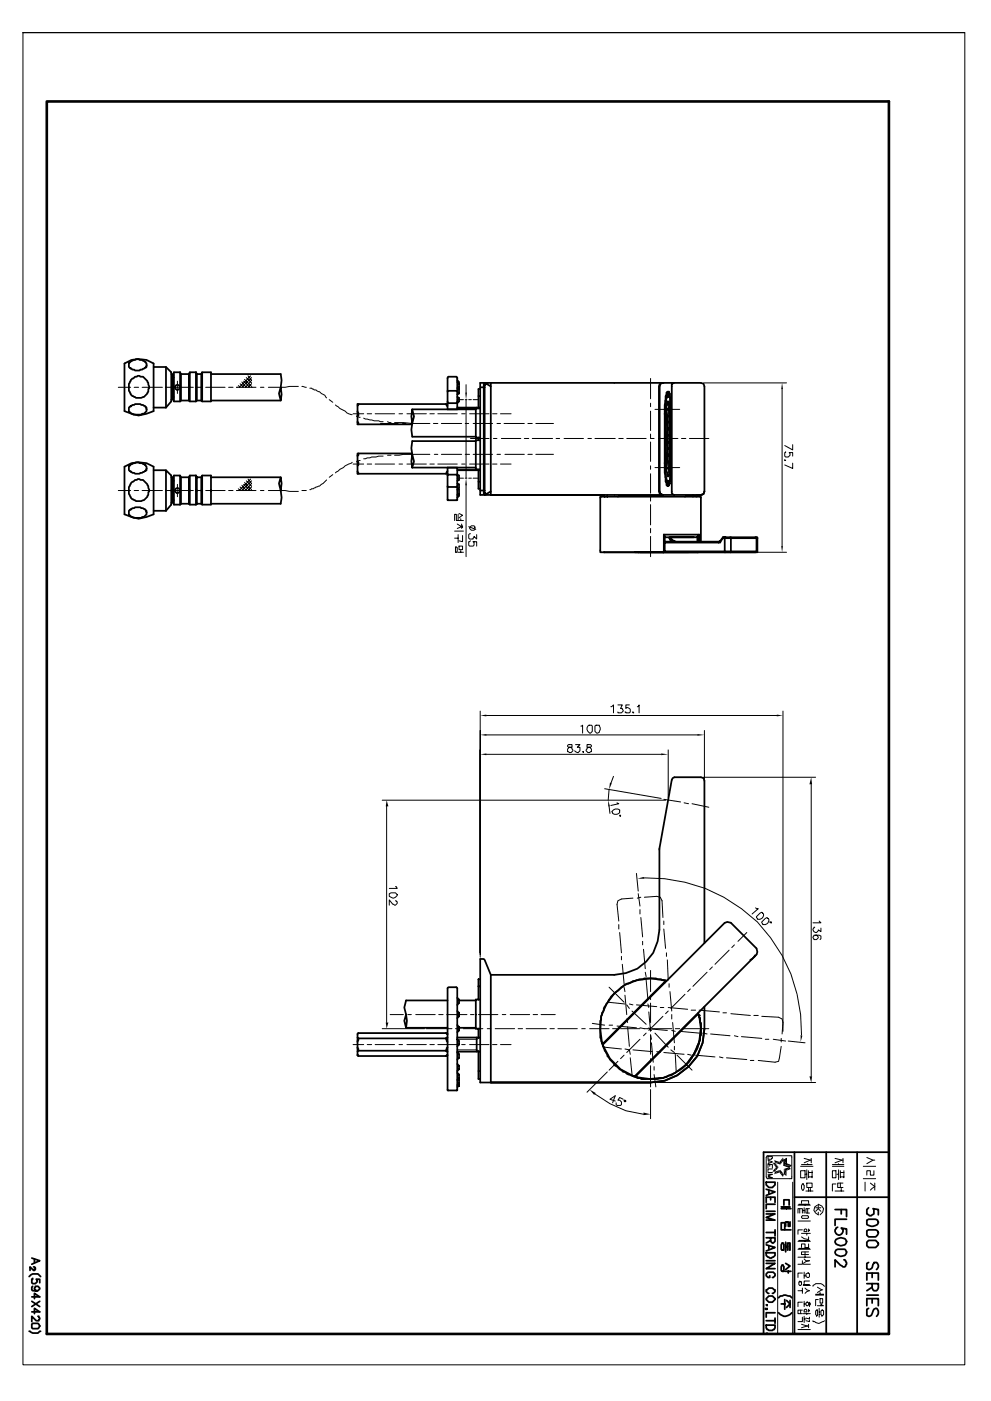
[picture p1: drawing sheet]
<svg xmlns="http://www.w3.org/2000/svg" width="297mm" height="420mm" viewBox="0 0 297 420" stroke-linecap="round" stroke-linejoin="round" font-family="sans-serif">
<g fill="none" stroke="#000" stroke-width=".3">
<path d="M6.9 9.8h282.3v399.5h-282.3zM6.9 9.8h282.3M35.5 116.2h3.7M40.2 116.2h1.3M42.6 116.2h6.1M49.7 116.2h1.4M52.1 116.2h5.8M53.2 114.3v1.3M53.2 115.9v.5M53.2 116.7v1.3M59.3 116.2h1M61.6 116.2h5.9"/>
<path d="M68.5 116.2h1.3M70.9 116.2h5.8M71.4 115.6l.6 .6M72 115.1l1 1.1M72.5 114.6l1.3 1.6M73 114.3l1.9 1.9M73.3 113.8l2.1 2.1M73.8 113.2l1.6 1.6M74.3 112.7l1.1 1.3-1.8 2.2M75.1 112.7l-3.4 3.5M75.4 115.1l-1.1 1.1M75.4 113.2l-2.9 3"/>
<path d="M78.1 116.2h1M89.4 115.9l-9 .3M90.5 115.9l1.3 .3M92.9 116.4h.5l.8 .5h.5l1.1 .6 1.6 1 .5 .8M98.7 119.9l1 .7M137.1 119.9h1.8M139.4 119.9h.6M139.7 115.4v2.3M139.7 119.9v23.5M140.5 119.9h.8M141.8 119.9h1.6M195 113.5v6.1"/>
<path d="M210.9 114.8h24.8M234.4 116.7v47.1M100.5 121.4l1.4 1.1 1.6 .8a3 3 0 0 0 2.1 1.1M105.6 138.6l-2.1 1.1-3 2.1M105.8 124.1h3.2M105.8 139.2h3.2M106.9 124.9l1 .2M107.9 138.1l-1 .3M109 125.4l3.2 .8 2.6 .3M110.1 124.1h1.3M110.1 139.2h1.3M112.4 124.1h5.9"/>
<path d="M112.4 139.2h5.9M114 127h5.3M114.8 136.8l-3.4 .3-2.4 .5M116.2 136.5h1M116.2 126.5l1 .2M118.3 126.7l5.3 .3M119.6 124.1h1M119.6 139.2h1M120.6 127h1.1M122 124.1h5.8M122 139.2h5.8M123 127h5.9"/>
<path d="M128.9 136.3a53.2 53.2 0 0 0-10.6 .2M128.9 124.1h1.3M128.9 139.2h1.3M129.9 127h1.3M130.2 136.3h1M131.2 124.1h5.9M131.2 139.2h5.9M132.3 136.3h6.1M132.3 127h6.1M138.4 124.1h1M138.4 139.2h1M139.4 136.3h1.4"/>
<path d="M139.4 127h1.1M140.8 124.1h5.8M140.8 139.2h5.8M141 131.5h5.6M141.8 136.3h5.8M141.8 127h5.8M143.9 122.2l-1 .3h-5.8M147.6 124.1h1.4M147.6 139.2h1.4M147.9 131.5h1.1M149 136.3h1M149 127h1"/>
<path d="M150 124.1h3.2M150 139.2h3.2M150.3 131.5h5.8M151.1 127h6.1M151.3 136.3h5.9M157.2 131.5h1.3M158.2 136.3h1.3M158.2 127h1.3M159.5 131.5h6.1M160.6 136.3h5.3M160.6 127h5.3M166.7 131.5h1"/>
<path d="M169.1 131.5h5.8M176.2 131.5h1.1M178.3 131.5h6.1M185.5 131.5h1.3M187.9 131.5h5.8M195 130.2v1.3h1.1M195 120.9v1.1M195 123.3v5.8M195 132.6v5.8M195 139.7v1.1M196.3 122.8h7.4M197.4 131.5h5.8"/>
<path d="M204.3 131.5h1.3M206.6 131.5h5.9M235.2 137.8l.3 .3h-.3zM235.5 135.5v.2h-.3v1.1l.3 .3h.8l.5-.6v-.5l-.3-.3h1.1v1.1M237.6 133.4v1.5l-2.4-1.3M237.6 138.9v1.6l-2.4-1.1M35.5 147.1h3.7M40.2 147.1h1.3M42.6 147.1h6.1M49.7 147.1h1.4M52.1 147.1h5.8M53.2 145.3v1.3"/>
<path d="M53.2 146.8v.6M53.2 147.6v1.4M59.3 147.1h1M61.6 147.1h5.9M68.5 147.1h1.3M70.9 147.1h5.8M71.4 146.6l.6 .5M72 146.1l1 1M72.5 145.5l1.3 1.6M73 145.3l1.9 1.8M73.3 144.7l2.1 2.1M73.8 144.2l1.6 1.6"/>
<path d="M74.3 143.7l1.1 1.3-1.8 2.1M75.1 143.7l-3.4 3.4M75.4 146.1l-1.1 1M75.4 144.2l-2.9 2.9M78.1 147.1h1M80.4 147.1l9 .3M90.5 147.1h1.3M97.9 143.9l-2.1 1.9-2.9 1M99.7 142.3l-1 .8M136.3 156.1v-1.8h.5v1.8h.5M136.3 159.3h2.6M137.1 157.2l1.3 .8-1.3 .5"/>
<path d="M137.1 140.8h5.8l1 .2M137.1 143.4h1.8M137.3 154.3v1.8h1.6M137.6 154l1 .5-1 .8M138.1 155.6v.5M138.4 157.2v1.3M138.6 157.7v.5M139.4 143.4h.6M139.7 145.5v21.5M140.5 143.4h.8M140.5 158l2.1 .8M140.8 158.2l.5-.5h.8a.94 .94 0 0 1 0 1.3h-.8z"/>
<path d="M141.8 143.4h1.6M195 142.1v5.8M195 149v1.3M195 151.3v6.1M195 158.5v1.3M196.3 140.2h7.4M136.3 161.4h1M136.5 164l.6 .3v1.1l-.3 .2h-.3zM136.8 165.6h.3M137.3 160.3v2.4M137.3 165.6h1.6M137.6 163.8h1v1h-1z"/>
<path d="M138.1 165.1v.5M138.6 160.6v1.9l-1-.3M141 160.1l-.5 .2v1.1l.3 .3h1l.3-.8 .8 .8v-1.4M141 162.2l-.5 .3v1l.3 .3h1l.3-.3v-1h-.3h1.1v1.3M195 160.9v6.1M227 165.6h8.7M143.9 213.3v73.8M145.8 214.6h87M174.1 217.8l.5-.3v2.4M176.2 217.8a.94 .94 0 0 1 1.3 0v1.5l-.5 .6a1.36 1.36 0 0 1-.8-2.1zM178.3 217.8l.3-.3h1.1a1.64 1.64 0 0 1-.6 2.4l-.8-.6zM183.1 211.9l.8-.5v2.4"/>
<path d="M185.2 211.4h1.3l-.5 1.1h.5l.3 .5-.5 .8h-1.1v-.3M188.6 211.4h-1v1.1l.3-.3 .7 .3 .3 .2v.8l-.3 .3h-1v-.3h-.3M189.7 213.5l.3 .3h-.3zM191 211.9h.3l.3-.5v2.4M211.1 219.1v14.5M234.7 213.3v96M114.6 240h84.9M145.8 226.2h52.4M145.8 220.4h63.2M170.4 223.3l-.3 .5 1.3 .6 .3 .5-.5 .8-1.1-.3v-.8l.6-.5h.7v-.8zM172.5 223.3h1.3l-.8 .8h.8v1.1l-.5 .5-1.1-.5M174.6 225.4h.3v.3z"/>
<path d="M175.9 223.3v.8h.8l.6 .5v.8l-.6 .3h-.5l-.5-.8 .2-.5 1.1-.3 .3-.5-.3-.3zM181.2 236.5l17 2.9M182.6 236.8l-.3 3.2M183.9 232.8l-.8 2.1M199 239.7l5 .8M200.3 224.9v14.3M210.9 233.1h33.6M243.2 235.2v87.6M115.9 241.8v64.9M182.6 241.8l.2 2.1M183.4 243.4a1.64 1.64 0 0 1 2.3-.5v.8a1.51 1.51 0 0 1-2.1 .2zM184.9 240.8l.6 .2-2.4 .6"/>
<path d="M185.7 244.5h.3v.2h-.3zM205.1 240.8l1.3 .2M207.4 241l5.1 1.1M116.7 268l.5-.2h1.3l.6 .5a1.38 1.38 0 0 1-1.4 1l-1-.5zM118.5 265.9h.3l.3 .5h-2.4M118.5 270.1l.6 .3v.5l-.8 .6-.6-.3-1-1.3v1.6M185.5 277.3v1.3M185.7 279.7l.6 6.1M189.7 269.3l-3.4 .3-1.1 .5-.3 1.1 .6 5M190.8 261.9l.5 5.3M191.3 268l.5 3.7M191.8 272.8v1.3"/>
<path d="M192.1 275.2l.5 5.8M192.1 269.1l-1.1 .2M192.9 263.3a46.7 46.7 0 0 1 34.1 13.2 46.7 46.7 0 0 1 13.2 33.9M193.1 269.1l3.7-.3 1.1 .3 .5 1 .3 5.1M199 278.6l.5 5.8M199 276.2v1.1M223.8 279.7l-2.6 2.6M226.5 272.3l.2 .2h.6l-1.9 1.6M226.7 274.9l1.1-1.1 .5-.2 .3 .2a1.13 1.13 0 0 1 .2 1.2 1.13 1.13 0 0 1-1 .7h-.8zM228.3 276.5l1.1-1.1 .5-.2 .3 .2a1.13 1.13 0 0 1 .2 1.2 1.13 1.13 0 0 1-1 .7h-.8zM230.7 276.5h.5v.3zM244.2 278.1h-.3l-.2 .8 .2 .5 .6 .3h.2l.6-.8 .8 .5v-1.1"/>
<path d="M245.5 276.2l.6 .6h-2.4M182.6 296.1l4.5 4.5M186.3 286.8v1.1M186.5 289.2l.6 5.8M187.1 296.1l.2 1.3M187.3 298.4l.6 5.9M192.6 282.3v1.1M192.9 284.7l.5 5.8M193.4 291.6l.3 1.3M193.7 294l.5 5.8M195 291v6.4M195 298.4v1.4"/>
<path d="M199.8 285.8v1M200 287.9l.3 6.1M200.6 295v1.1M200.8 297.4l.5 5.8M205.3 298.2l-4.2 4.2M206.9 296.6l-.8 .8M211.9 291.6l-4.2 4.2M213.5 290l-.8 .8M218.5 285l-4.2 4.2M220.1 283.4l-.8 .8M244.5 280.5l.8 .5v.3l-.6 .5h-.8l-.2-.5 .2-.8h1.6l.6 .2v.8l-.3 .3M105.8 313.3h3.2"/>
<path d="M110.1 313.3h1.3M112.4 313.3h5.9M114.6 308.5h12.7M116.9 304.3h4M119.6 313.3h1M122 313.3h5.8M122.2 304.3h1.1M124.6 304.3h5.8M127.8 308.5h7.7M128.9 313.3h1.3M131.2 313.3h5.9M131.5 304.3h1.3"/>
<path d="M133.9 304.3h6.1M136.5 308.5h1.3M137.1 314.9h5.8l1 .5M138.4 313.3h1M138.9 308.5h5.8M140.8 313.3h5.8M141 304.3h1.1M143.4 304.3h5.8M143.9 311.1l-1 .6h-5.8M146 308.5h1.1M147.6 313.3h1.4M148.4 308.5h5.9"/>
<path d="M150 313.3h3.2M150.5 304.3h1.1M152.9 304.3h5.8M155.3 308.5h1.3M157.7 308.5h6.1M159.8 304.3h1.3M162.2 304.3h4.2M164.8 308.5h1.4M167.2 308.5h5.8M174.4 308.5h1M176.7 308.5h5.9M177.5 306.9l3.7 .5"/>
<path d="M181.2 314.1l5.1 .5M182.3 300.6l5 .5M182.6 307.4h1M183.6 308.5h1.3M184.9 307.7l5.9 .5M185.2 318.3l-2.6 2.6M186 308.5h5.8M187.1 316.4l-1.1 1.1M187.3 314.6l1.3 .3 .3 1.3M187.9 305.6l.2 1.1M187.9 301.4l.7 1M188.1 308l.5 5.8"/>
<path d="M188.6 301.1l1.1 .3M188.9 317.2l.5 5.1M189.4 303.2l4.3 4M189.7 314.9l5.8 .5M190.8 301.4l6 .5M191.8 308.2l8.2 .8M191.8 311.7l-3.9 3.9M193.7 309.8l-.8 .8M194.2 301.1l.3 1.1M194.5 303.5l.5 5.8M194.5 308.2l.8 .8M195 300.8v5.9"/>
<path d="M195 308v1M195 317.5v1.1M195 319.6v6.4M195.3 311.7l-.3-1.3v5.8M195.3 312.7l.5 5.9M195.5 308.5h5.8M196.1 319.9v1M196.3 309.8l4 4.3M196.8 315.4l1.1 .2M197.9 302.2h1.1M198.7 304.8l-4.2 4.2M199 315.6l6.1 .6"/>
<path d="M200.3 302.2l5.8 .5M200.3 303.2l-.8 .8M201.1 314.9l1 .7M201.3 309l1.1 .3M201.3 304.3v1.3M201.6 306.7l.5 6M202.1 313.8v1.1M202.4 308.5h1.3M202.4 316.2l.3 5M202.9 316.4l4.5 4.5M203.7 309.3l5.8 .5M204.8 308.5h7.7"/>
<path d="M206.1 316.2l1.1 .2M207.2 302.9h1.3M208.5 316.4l5.8 .6M209.5 302.9l6.1 .6M210.6 309.8l1.3 .3M213 310.1l5.8 .5M215.6 317l1.1 .2M216.7 303.7h1.1M217.8 317.2l6 .6M219.1 304l5.8 .5M220.1 310.6l1.1 .3M222.2 310.9l6.1 .5"/>
<path d="M224.9 318h1.1M226 304.5h1.3M228.3 304.8l5.1 .3 1 .5 .3 1.1-.3 3.4M229.4 311.7h1.1M231.8 311.7l3.7 .5M234.2 313.8l-.8 4.5-1.1 .3-5-.6M234.2 311.4v1.1M236.3 312.2l5 .5M178.3 328.1l4.5 2.9 4.8 2.1 5.3 1.1M182 321.5l-6.1 6.1M184.4 330.2l-1.6-.5 1.6-1.1-.8 2.1M186.8 329.7l-1.1-.6-.5 .8h.5l.6 .6v.8l-.3 .2h-1.1l-.2-.2v-.6"/>
<path d="M187.1 329.9l.5 .3-.3 .3zM195 326.8v8.7M195.5 324.6h49M196.1 322.3l.5 3.7M229.9 346.6h7.4v6.9h-7.4l-.2-.5v-5.9zM230.2 346.9h1.3v.5h-.3v.3h-1zM230.2 347.9l1.3 .6-1.3 .5M230.2 350.3v-1.1h1.3v1.1M230.2 352.2h1.3l-1.3 .5 1.3 .5h-1.3M230.2 351.6h1.3M230.5 348.2v.5M230.7 349.2v.6"/>
<path d="M231.5 350.6h-1.3v.8M233.1 354.5v45.5M234.9 347.9l.8-.5v1.6l1.4 .5-.6 .5-1.6-.5zM237.6 354.5v45.5M240 351.1h1.3v2.1h-1.3zM240 349.8h3.7M240.2 349.2h3.2M240.5 355.1h.3l.2 .5v.8l-.2 .5h-.3l-.3-.5v-.8zM240.5 355.1h.3M241 347.4l1.9 .5M241.3 352.2h.5M241.6 357.2h2.1"/>
<path d="M241.8 354.8h1.6v1.3h-1.6zM241.8 350.8v2.9M242.1 349v.2M242.4 351.6h1M242.4 353h1M242.4 351.1v2.1M242.4 356.4v.8M242.9 356.4v.8M243.2 347.9l-2.2 .8M243.2 347.4v1.3M243.4 351.1v2.1M249.5 351.1h1.1v2.1h-1.1z"/>
<path d="M249.5 349.2h3.4M249.5 349.8h3.4M250.3 357.2h2.6M250.3 347.4l2.1 .5M250.6 355.1h-1.1v2.1M250.8 352.2h.6M251.4 349v.2M251.4 350.8v2.9M251.9 351.6h1M251.9 353h1M251.9 351.1v2.1M251.9 354.8v1.3"/>
<path d="M252.1 356.4v.8M252.7 347.9l-2.4 .8M252.7 354.8h-1.6v1.3h1.6M252.7 347.4v1.3M252.9 351.1v2.1M258.8 349.8h3.7M258.8 353.5h3.7M259.3 354.5v2.7M259.8 347.1l1.9 .8h.5M260.9 354.8l1.3 1.1-1.3 1M261.7 347.9l-1.9 1.1M261.9 351.1v1.3h-1v-1.3h-1.1v1.3"/>
<path d="M262.2 354.8v2.1M239.2 363.8v-1.3h1.3v1.3M239.2 361.4h3.7M239.2 366.2h3.7M239.2 372.3h3.7M239.2 374.6h3.7M239.2 377h3.7M239.4 361.2h3.2M239.4 372h3.2M239.4 374.4h3.2M239.7 362.5v1.3M240.2 360.9v-.8h2.2v.8"/>
<path d="M240.2 370.9l.8 .6 1.4 .2v-.8M240.2 369.9h2.7M240.5 364.6h1.6l.3 .5a2.25 2.25 0 0 1-2.2 0zM240.5 368.8h-1.3v1.4M240.5 378.1v1h-1.3M240.5 363h.5M240.8 379.1h2.1M241 368.8l.6-.2 .2 .2v.6h-.8zM241 377.6l.6 .5h1l-1 .3-.8 .5M241 362.2v1.6M241.3 361.2v.2M241.3 372v.3"/>
<path d="M241.3 374.1v.3M241.3 375.4v.8M241.3 376.5v.5M241.8 369.9v.5M242.1 362.5v1.3M242.4 373.1v1h-1.1v-1h-1.1v1M242.4 375.4h-2.2v.8h2.2M242.4 368.6v.8M242.6 362.5h-1v1.3h1M242.6 368.8v.3M244.5 362.2h1.6M245 361.4l-.8 .5-.3 1.1 .6 .8 .8 .5v-.8"/>
<path d="M245.3 361.9v-.7l1 .5 .6 .8-.3 1-.8 .8M245.3 362.2v.3l.8 .8M245.3 362.5l-.8 .8M239.2 387.1h1.3M239.2 398.7h3.7M239.4 384.4h.3v-.2l.5 .2v.8l-.2 .3-.6-.3zM240 392.9v1.1M240.2 397.1l1.9 .6M240.5 381.8h-1.3v1.3M240.5 390.5h-1.3v1.3M240.5 392.9h-1.3v1.1h1.3M240.5 395v1.3h-1.3"/>
<path d="M240.5 386.3v1.6M240.8 385.2h1.8M240.8 385.5h2.1M240.8 394h2.1M241 392.9l.6-.3 .2 .3v.5h-.8zM241 381.5v1.9M241 390.3v1.5M241 394.8v1.8M241 382.6h.6M241 391.1h.6M241 395.6h.6M241.3 386.3l.5 .5 .8 .3-.8 .2-.5 .6"/>
<path d="M241.6 382.1l.8-.3 .2 .3v.8l-.2 .2-.8-.2zM241.6 390.8l.5-.3 .3 .3v.5l-.6 .3-.2-.3zM241.8 385.2v.3M241.8 394v.2M241.8 390.5h.3M242.1 381.8h.3M242.4 397.7l-2.2 .5M242.4 392.6v.8M242.4 397.1v1.1M242.6 384.2h-1.6v.8M242.6 395v.6l-1-.3M242.6 395.8v.5l-1-.2"/>
<path d="M242.6 390.5v1.3M242.6 392.9v.3M242.9 390.8v.5M243.7 385.8v-.3l.8-.5h1.6l1 .8M243.7 396.1v.2h.5l1.1 .6 1.8-.8M244.5 393.2l.5-.3v1.6l-.3 .3-.2-.6zM244.5 388.1h2.4M244.5 388.4h2.4M244.7 392.9h.3M245 386l1.6 .8M245 391.6h1.9M245.3 389.7h-.8v1.9"/>
<path d="M245.5 392.4v2.6M245.5 393.4h.3M245.5 394.2h.3M245.8 389.5h.8v1.3h-.8zM245.8 387.6v.5M246.1 393.2l.2-.3 .6 .3v1l-.6 .6-.2-.6zM246.1 391.1v.5M246.3 386.8l-1.3 .8M246.3 391.1v.5M246.3 392.9h.3"/>
</g>
<g fill="none" stroke="#000" stroke-width=".53">
<path d="M37.3 109a7.9 7.9 0 0 1 8.7 0v14.3l-2.1 .8-2.4 .5-4.2-1.3zM38.6 108.7l.6-.2v-.3l1.3-.3 .2-.2h.8l.3 .2h.8l1.1 .6 .2 .5v1.1l-2.1 1h-1.3l-1.3-.5v-.3l-.6-.2zM39.2 114l1.3-1h.5l.3-.3 1.6 .3 1.6 1.8 .2 1.1v.5l-.2 .3a2.78 2.78 0 0 1-4.3 2.4 3.4 3.4 0 0 1-1-4.8zM46 110.1h3.7v12.1M49.7 110.1l1.6 1.6v8.7l-1.6 1.8M51.3 112.2h.3v1h.5M51.6 112.2v7.7M52.1 119.1h-.5v.8h-.3M54 111.7l.2 .5v7.9M54 111.7v8.7M54 111.7h-1.9v8.7h1.9M54.2 112.2h2.4"/>
<path d="M56.6 112.2v7.9M56.9 111.7v8.7M58.7 111.7h-1.8l-.3 .5M58.7 111.7v8.7M58.7 111.7l.3 .5M59 112.2v7.9M59 112.2h1.3M60.3 112.2l.3-.5v8.7M60.3 112.2v7.9M60.6 111.7h2.6v8.7h-2.6l-.3-.3M63.2 112.2h20.9l.3 1.8-.3 2.1M84.1 116.1l.3 2.2-.3 1.8-.5-2.1z"/>
<path d="M134.1 117.5v-.3h3v.3M137.1 114l.5 .6v.5M137.1 114.6l.5 .5M137.1 116.4l.5 .3v1.3l-.5 .3M137.1 119.1l.5 .2v1.1l-.5 .5M137.6 115.1v1l-.3 .3M143.4 118.8h.5M143.9 116.7h-.5v5.5M143.9 116.1h1.4M145.3 116.1v31M145.8 115.1v-.3h-.5l-.3 .3v33.1h.3v.2l.5-.2M145.8 115.1l-.5 .3v.7"/>
<path d="M145.8 115.1l1.3 .8M147.1 114.8v33.6h-3.2v-33.6h55.1M197.6 115.9v31.5v-31.5M197.6 115.9l.3-.8 .8-.3h11.4l.8 .3 .2 .8v31.5l-.2 .8-.8 .2M198.7 114.8h-.5l-.3 .6h-.3v.5M199.8 118.5v1.1l-.3 .5v2.7v-2.7l.3-1.6 .2-.2zM200 118.5v.6M200 118.5h.6M200 118.3h.6M200 118.3h.3M200.3 118.8l.3-.3v.3zM200.3 118v.3h-.3"/>
<path d="M200.3 118.8h-.3v.3M200.3 118v1.1h-.3M200.3 118.8h.3M200.3 118h.5M200.6 117.7v-.2h-.6v.2h-.2v.8l-.3 .3-.3 5.3M200.6 118l.2 .5v.8l.3 .3v4.5M200.6 118.3v.5l.2 .3v1.5l.3 .6v1.6M200.6 118.3v.2v-.2M200.6 117.7v.6M200.6 117.7l-.6 .3v.5M200.6 118.3h.2M202.1 114.8h-.5v.3h-.2v32.8l.7 .5"/>
<path d="M37.3 140a7.9 7.9 0 0 1 8.7 0v14.2l-2.1 .8-2.4 .6-4.2-1.4zM38.6 139.7h.3l.3-.5 1.3-.3 .2-.3h.8l.3 .3h.8l1.1 .5 .2 .6v1l-2.1 1.1h-1.3l-1.3-.6v-.2l-.6-.3zM38.9 122l1.6-.8h1.6l.2 .2a1.46 1.46 0 0 1 1.6 1.9l-.8 .8h-.5l-.3 .3h-2.3l-1.4-.8v-1.4zM46 122.2h3.7M56.6 120.1h-2.4l-.2 .3M56.6 120.1l.3 .3h1.8M60.3 120.1h-1.3l-.3 .3M63.2 120.1h20.9M107.2 126.5v.2h.2v.6M107.2 123.3l.2 .5v.8h-.2v.3M107.2 138.4v.2h.2v.8l-.2 .3M107.4 121.2l-.2 .5"/>
<path d="M107.4 136v.5h-.2v.3M123.6 136h-16.4v6.1h26.9M123.6 136.3l.5 2.1-.5 1.8-.3-1.8zM123.6 127l.5-2.1-.5-2.1-.3 2.1 .3 2.1-.3 1.8 .3 2.2h19M123.6 122.8h19M133.6 121.2l.3 .5h.2M134.1 122.8v-9.6l.3-.2h2.4l.3 .2v9.6M134.1 120.4l.3 .5h2.4l.3-.5M134.1 121.2h-26.9v6.1h16.4M137.1 122.2h6.8M142.6 132.3h-19l-.3 2.1 .3 1.9M142.9 122.2v.3"/>
<path d="M143.4 131.2v.8M143.9 122.5h-1.3v8.7h1.3M143.9 132h-1.3v8.8h1.3M199.2 138.9l.3 5.6 .3 .2v.8l.5 .3 .3-.3v-.5h-.6M199.2 124.1h.3M199.2 138.9h.3M199.2 124.1v14.8M199.5 122.8v17.4v-17.4M199.5 123.6v3.9M199.5 129.6v4M199.5 135.7v4M199.5 122.8h.8"/>
<path d="M199.5 127.3h.3M199.5 129.9h.3M199.5 133.3h.3M199.5 136h.3M199.5 139.4h.3M200.6 122.5v-1.9l-.6-.2v1l-.2 .3 .2 3.2v13.5l-.2 2.1M200.6 122.5h-.3v.5h.3M200.6 122.5v.5M200.6 123v19.6h-.3v.3h-.3l-.2-2.4M200.6 121.4v1.1M200.6 124.6h-.3v.3h.3M200.6 126.5h-.3v.2h.3"/>
<path d="M200.6 128.3h-.3v.5h.3M200.6 130.4h-.3v.3h.3M200.6 132.6h-.3v.2h.3M200.6 134.4h-.3v.3h.3M200.6 136.3h-.3v.5h.3M200.6 138.4h-.3v.2h.3M200.8 123.8h.3v-.2h-.3v3.9h.3v-.2h-.3M200.8 129.9h.3v-.3h-.3v4h.3v-.3h-.3M200.8 136h.3v-.3h-.3v4h.3v-.3h-.3M201.1 138.9v4.8l-.5 1.3 .2-2.4 .3-.5v-1.9M201.1 122.8h.3M201.1 122.8v17.4"/>
<path d="M38.6 153.2l.6-.3v-.2l1.3-.6h1.6l.2 .3a1.46 1.46 0 0 1 1.6 1.8l-.8 .8h-.5l-.3 .3h-2.3l-1.4-.8zM39.7 144.5l1.6-.8 1.6 .2 1.6 1.9 .2 1v.6l-.2 .2a2.78 2.78 0 0 1-4.3 2.4 3.4 3.4 0 0 1-1-4.7zM46 153.2h3.7M46 141h3.7M49.7 141l1.6 1.6v8.7l-1.6 1.9zM51.3 143.1h.3M52.1 144.2h-.5v-1.1v7.7M52.1 150h-.5v.8h-.3M54 142.6h-1.9v8.7h1.9M54.2 143.1v8M54.2 143.1l-.2-.5v8.7M54.2 151.1h2.4"/>
<path d="M54.2 143.1h2.4M54.2 151.1l-.2 .2M56.6 151.1l.3 .2h1.8M56.6 143.1v8M56.9 142.6v8.7M58.7 142.6h-1.8l-.3 .5M58.7 142.6v8.7M58.7 142.6l.3 .5M59 143.1v8M59 151.1h1.3M59 143.1h1.3M59 151.1l-.3 .2"/>
<path d="M60.6 142.6h2.6v8.7h-2.6l-.3-.2v-8zM60.6 142.6v8.7M63.2 143.1h20.9M84.1 147.1l-.5-2.1 .5-1.9 .3 1.9-.3 2.1 .3 2.1-.3 1.9h-20.9M107.2 141.3l.2 .8M123.6 140.2h19M134.1 141.3l-.5 .8M134.1 145.8v.2h2.7l.3-.2M134.1 140.2h3v9.8h-3zM134.1 142.6v-.3h3v.3M137.1 141h6.8M137.1 142.3l.5 .3v1.3l-.5 .3"/>
<path d="M137.1 145l.5 .3v1l-.5 .5M137.3 146.6l.3 .2v1.9l-.5 .5M137.6 148.2l-.5 .2M142.9 140.8v.2M143.4 144.5h.5M143.4 141v5.6h.5M143.9 147.1h1.4M145.3 147.1v.8l.5 .3M147.1 147.4l-1.3 .8M181 148.4h-33.9h63.2M182 148.4v.6M197.6 147.4l.3 .8 .8 .2h-.5v-.2h-.3v-.3h-.3z"/>
<path d="M199.5 140.2v2.9l.3 .6v1l.2 .3M199.5 140.2v2.9l.5 2.2 .6 .2M199.5 140.2h.3M199.8 140.5h.8v1.3M200 144.5h.6M200 144.2v.8M200 144.2l.6 .3M200 145h.8M200 144.2h.6M200.6 144.5v.5v-.5M200.6 140.2h-.3v.3h.3M200.6 144.5l-.3-.3v.8"/>
<path d="M201.1 140.2h.3M207.7 148.4v.6M199 160.3l.2 .3v4.5M199 165.1v.5h-.3h.3l.2-.5M199 160.3v4.8h.2M199 160.3h10.6M199.2 165.4h27.6M199.2 162.7h16.2M199.2 162.5h16.4M200.6 161.1l.2 .8 .8 .6M200.8 161.1h.3v.6h.3l.2 .5 1.1 .3M209 160.9v1.6"/>
<path d="M209.6 160.3l-.6 .8h-9.8M209.6 160.3v2.2M210.1 162.5v-13.5h-30.2v16.6h1.3M215.6 162.5h-.2v.2M215.6 162.5h.3v-.3v.3M215.9 162.5v.2h-.5M216.7 161.1v.3h.3v-.3M216.7 161.1h.3M216.7 161.1l-.8 1.1M217 161.1h.5h-.3v4.5M217.5 161.1h9.5v.3M218.8 161.1h.3v4.5h-.3"/>
<path d="M226.5 161.1l.3 .3v4M226.8 165.4h.2v.2h-46h17.7h-8.5M226.8 165.4l-.3 .2M227 161.4h-10.3l-.8 1.1M227 161.4v4M134.1 296.3l.3-.2h2.4l.3 .2v30.7h-3zM137.1 299.2l.5 .6v1l-.5 .6M143.4 295.8h.5M143.9 287.6h1.1l.3 .3 1.8 4.5v32.2h-3.2zM143.9 293.7h-.5v6.1M143.9 299.8h-1.3v8.7h1.3M184.2 297.9l3.1-2.6 3.7-1.4 4-.5 4 .5 .2 .3v.3l-18.2 18.2h-.6l-.5-3.9 .3-4 1.6-3.7z"/>
<path d="M199 294.7h.2M199.8 294.2l-.3-.3h-1.1l-.2-.2h-1.1l-.5-.3h-3.5l-3.4 .8-2.1 1.1a15.4 15.4 0 0 0-6.9 8.2l-.3 .2-.2 2.2-.3 .2v5l.5 1.6M211.1 282.8v-48.6l-.2-.8-.8-.3h-8l-.5 .3-.2 .5-3.8 20.6v24.4a13.6 13.6 0 0 1-13.4 13.5h-37.1M226.2 286.5v.3l-.8 .8-.5 .3M107.2 314.1l.2 .5v.5l-.2 .3M107.2 311.1l.2 .3M107.2 316.4l.2 .3h26.2M107.2 316.4h.2M107.4 311.4l-.2 1.1M107.4 309.8l-.2 .3v6.3M107.4 309.8l-.2 .3M107.4 315.1h26.2"/>
<path d="M107.4 311.4h26.2M107.4 309.8h26.2M121.7 308.2h12.4M133.6 311.4l.5 1.1M133.6 309.8l.5 .3zM133.6 315.1l.5 .3M133.9 316.4h.2l-.5 .3h.3zM134.1 311.1l-.5 .3M134.1 314.1l-.5 1M134.1 300h-12.4l-.5 2.2 .5 2.1-.5 1.8 .5 2.1 .3-2.1-.3-1.8M137.1 303.2l.5 .5v1.1l-.5 .5M137.1 307.4l.5 .6v1l-.5 .6"/>
<path d="M137.1 311.7l.5 .5v1.1l-.5 .5M137.1 315.6l.5 .6v1l-.5 .6M137.1 319.1l.5 .5v1.1l-.5 .5M137.1 311.1h6.8M137.1 315.4h6.8M137.6 300h5M137.6 308.2h5M142.9 311.1v4.3M143.4 315.4v8.2h.5M143.4 308.5v2.6M180.4 312.7l.8 2.4 .6 .8a9.7 9.7 0 0 0 3.1 4l1.9 1.6h.5l1.1 .8 1.6 .5M180.4 312.7h.3"/>
<path d="M180.7 313.5l2.1 4 3.2 3.2 4 2.1M181 314.1l-.3-.8 36.5-36.5 .8-.3 1.1 .3 7.7 7.6 .2 1.1-.2 .8-36.6 36.5-.8-.3M205.6 319.3l-1.1 1.1-2.9 1.9-2.9 1h-1.1l-.5 .3h-4.7l-1.6-.5M205.6 319.3l.2-.2-.5 .5M205.6 319.3h.2M209.3 303.7l.3 .8M209.6 304.5l.5 2.4v3.5l-.3 .5-.2 2.1-1.6 3.2-1.6 2.4-.8 .7M209.6 304.5l.5 2.4v3.5l-.3 .5a11.2 11.2 0 0 1-1.6 5l-2.1 2.9M209.6 304.5a15.1 15.1 0 0 1-18.8 18.6M209.6 304.5l-.6-.2-18.5 18.5 .3 .3M209.6 304.5h.2M210.1 308.5l-.3 2.4"/>
<path d="M211.1 301.9v6.6a15.4 15.4 0 0 1-8.2 14l-3.7 1.6-4.2 .5M137.1 321.7l.5 .6v1l-.5 .5M137.3 323.6l.3 .2v1.1l-.5 .5M137.6 325.2v.5l-.5 .3M143.4 321.2h.5M190 322.8l.8 .3M190 322.8h.5M190.8 323.1l1.6 .5h1.3M190.8 323.1h.2M195 324.6h-47.9h47.9M198.7 323.3l-3.7 .3M229.7 354.5h2.6v.8l-.8 .8h-1l-.8-.8z"/>
<path d="M229.7 356.7l2.6 .7-2.6 1.1M230.5 356.9v1.1M231 359v.8M238.1 345.5v54.5M238.1 359h28.3M247.7 345.5v54.5M256.9 345.5v54.5M266.4 345.5h-37.5v54.5M9.5 377.3l2.4 .8-2.4 1M10.1 379.9l.5 .3v.5l-.5 .3v-.3h-.3l-.8-.8v1.1M10.3 377.6v1M229.7 360.6v-1.6h2.6v1.6"/>
<path d="M229.7 364.1h2.6l-2.6 1 2.6 .8h-2.6M229.7 371.2h2.6v1.1l-.5 .5-.8-.5v-1.1M229.7 373.3l2.6 .8-2.6 1.1M229.7 375.7h2.6a1.38 1.38 0 0 1-1.6 1.6 1.44 1.44 0 0 1-1-1.6zM229.7 378.9h2.6l-2.6 1.6h2.6M229.7 363.3h2.6M229.7 369.6h2.6M229.7 378.1h2.6M230.5 373.6v1M231 372l-1.3 .8M232.3 361.2h-2.6v1.3M232.3 368.8v1.9"/>
<path d="M234.2 361.9h2.6M234.2 362.5h2.9M234.4 372.8h.3l.3 .5v1.3l-.3 .3-.5-.3v-1.3zM234.4 379.4h.3l.3 .5v1.1l-.3 .3-.5-.3v-1.1zM234.7 374.9h.3M235 361.4v-1.6h1.5v1.6M235.2 368.8h-1v-2.1h1v2.1h1.9M235.5 378.9l1.3 .8-1.3 1M235.5 372.5v2.9M235.5 373.9h.5M235.7 361.9v.6M236 374.9v-2.1h.8v2.1"/>
<path d="M236.5 372.8v2.1M236.8 366.4v1.4h-.5v-1.4h-.8v1.4M250.3 362.7h3.4v2.2M250.6 371.7a2.04 2.04 0 0 1 3.1 .6v.2a1.84 1.84 0 0 1-1.8 1.1 1.84 1.84 0 0 1-1.6-1.3zM250.6 374.9l.5-.3h2.1a1.07 1.07 0 0 1 0 1.9 2.13 2.13 0 0 1-2.9-.8zM251.1 368a1.21 1.21 0 0 0-.7 1.6 1.21 1.21 0 0 0 1.5 .7 1.21 1.21 0 0 0 .8-1.5l-.5-.5 1.5 .3v1.5M252.2 362.7v1.4M252.9 377.8h.3l.5 .8v.5l-.5 .8a4.7 4.7 0 0 1-2.9-2.1v2.1M253.7 365.7h-3.4v1.8M259.8 365.9l.6-.2h2.1l.5 .2 .3 .8a2.28 2.28 0 0 1-3.5 .5zM259.8 369.1l.6-.3h2.1l.5 .3 .3 .8-.8 1h-2.1l-.6-.5zM259.8 372.5l.6-.5h2.1l.8 .8v.5l-.8 .8h-2.1l-.6-.5z"/>
<path d="M260.4 362.2l-.6 .5v1.4l.8 .5h.5l.8-.5v-1.4l-.2-.2 1.6 .2v1.6M260.4 378.6l-.6 .3v1.6a1.02 1.02 0 0 0 1.6-.3l.5-1.6h.8a1.28 1.28 0 0 1 0 2.1M8.7 382.8l1.1-.7h1.6l.8 .7M8.7 399.3a4.1 4.1 0 0 0 2.7 .5l.8-.5M9.5 388.9h2.4l-1.6-1v1.6M9.5 393.4h2.4l-1.6-1v1.6M9.5 390.3l2.4 1.5M9.8 383.4v.2h-.3v1.1l.3 .3h.8l.5-.6v-.5l-.2-.3h1v1.1M9.8 385.8l-.3 .2v.8l.3 .3h1.6l.5-.8-.5-.5h-.8l-.3 .8 .3 .5h.5M9.8 396.9h1.6l.5 .8-.3 .5-.2 .3h-1.6l-.3-.3v-1.1zM11.4 394.8h.2l.3 .5-.3 .8h-.7l-1.4-1.3v1.5M11.9 390.3l-2.4 1.5"/>
<path d="M229.4 392.4v.2h.5v-.2l-.2 .2h.2M229.7 389.5l.8-.8h1l.8 .8v.2l-.8 .8h-1l-.8-.8zM229.7 391.3h.2v.3zM229.7 397.4h2.6v.8l-.3 .5-.5 .3h-1l-.6-.3-.2-.5zM229.7 396.1h2.6M230.5 387.9l-.8-.6v-.5l.8-.5h1l.8 .5v.5l-.8 .6M230.7 382.6v.5h-.5l-.5-.5v-.5l.5-.6h1.6l.5 .6v.5l-.8 .5M232.3 393.7h-2.6v1.3M232.3 395.3v1.6M233.4 389.2l.5-.5 1.1-.3 1.8 .3 .5 .5M233.4 393.7a2.38 2.38 0 0 0 3.9 0M234.2 391.1h1"/>
<path d="M234.7 381.3h.3M235.2 381.3h1.9M235.2 389.7v2.9M235.7 390l1.1 1.1-1.1 1M236.3 381.3v.5M236.8 390v2.1M259.8 383.9v-2.1h3.5v2.1M259.8 385h3.5v1.3l-.6 .8h-.8l-.2-.3-.3-.5v-1.3M259.8 391.6v-2.1h3.5v2.1M259.8 388.4h3.5M260.4 392.4l-.6 .2v1.9l.8 .3a3.2 3.2 0 0 0 1.3-2.2l.8-.2a1.51 1.51 0 0 1 0 2.4M261.4 381.8v1.3"/>
<path d="M261.4 389.5v1.3M261.4 386l-1.6 1.1M229.7 400l.2-.2v.2z"/>
<circle cx="53.2" cy="116.2" r=".78"/>
<circle cx="53.2" cy="147.1" r=".78"/>
</g>
<path d="M14 30.4h252.4v369.6h-252.4z" fill="none" stroke="#000" stroke-width=".79"/>
<g fill="#000">
<path d="M139.4 117.7h.6l-.3 2.2zM234.4 114.8l.3 1.9h-.5zM139.7 143.4l.3 2.1h-.6zM234.2 163.8h.5l-.3 1.8zM143.9 214.6l1.9-.3v.5zM232.8 214.3l1.9 .3-1.9 .2zM143.9 220.4l1.9-.3v.6zM143.9 226.2l1.9-.2v.5zM182.8 234.7l.6 .2-.8 1.9zM198.2 226l2.1 .2-2.1 .3zM209 220.1l2.1 .3-2.1 .3zM243.2 233.1l.2 2.1h-.8z"/>
<path d="M115.9 240l.5 1.8h-.8zM182.3 240l.5 1.8h-.5zM191 263.5l1.9-.5 .2 .5zM115.6 306.7h.8l-.5 1.8zM240 310.4l.5 .2-.5 1.9zM176.7 326.8l1.9 1-.5 .5zM192.9 333.6l2.1 .6-2.1 .2zM242.6 322.8h.8l-.2 1.8zM231.5 348.7h.8l1.1 1.3zM232.6 350l-.3 1.4h-.8zM232 347.9l1.6 .6-1.3 .2zM232.3 351.4l1.6-.6-1.9 1.4z"/>
<path d="M231.5 348.7l1.9 1.3h-.8zM232.6 350h.8l-1.1 1.4zM232.3 348.7l1.3-.2 .3 .7zM234.7 347.1l-.8 2.1-.3-.7zM233.9 350.8l1 1.4-1.3-.6zM232 352.2l1.9-1.4-.3 .8zM234.7 347.1l.2 .8-1 1.3zM233.6 351.6l1.3 .6-.2 .8zM234.9 349.5l.8-.5 1.4 .5zM234.9 347.9l.8-.5v1.6zM234.9 347.9l.8 1.1-.8 .5zM234.9 350.6l1.6-.6-.8 1.1z"/>
<path d="M234.9 350.6l.8 .5v1.6zM234.9 350.6l.8 2.1-.8-.5zM234.9 349.5h2.2l-.6 .5zM236.5 350l.6 .6-1.4 .5z"/>
</g>
</svg>
